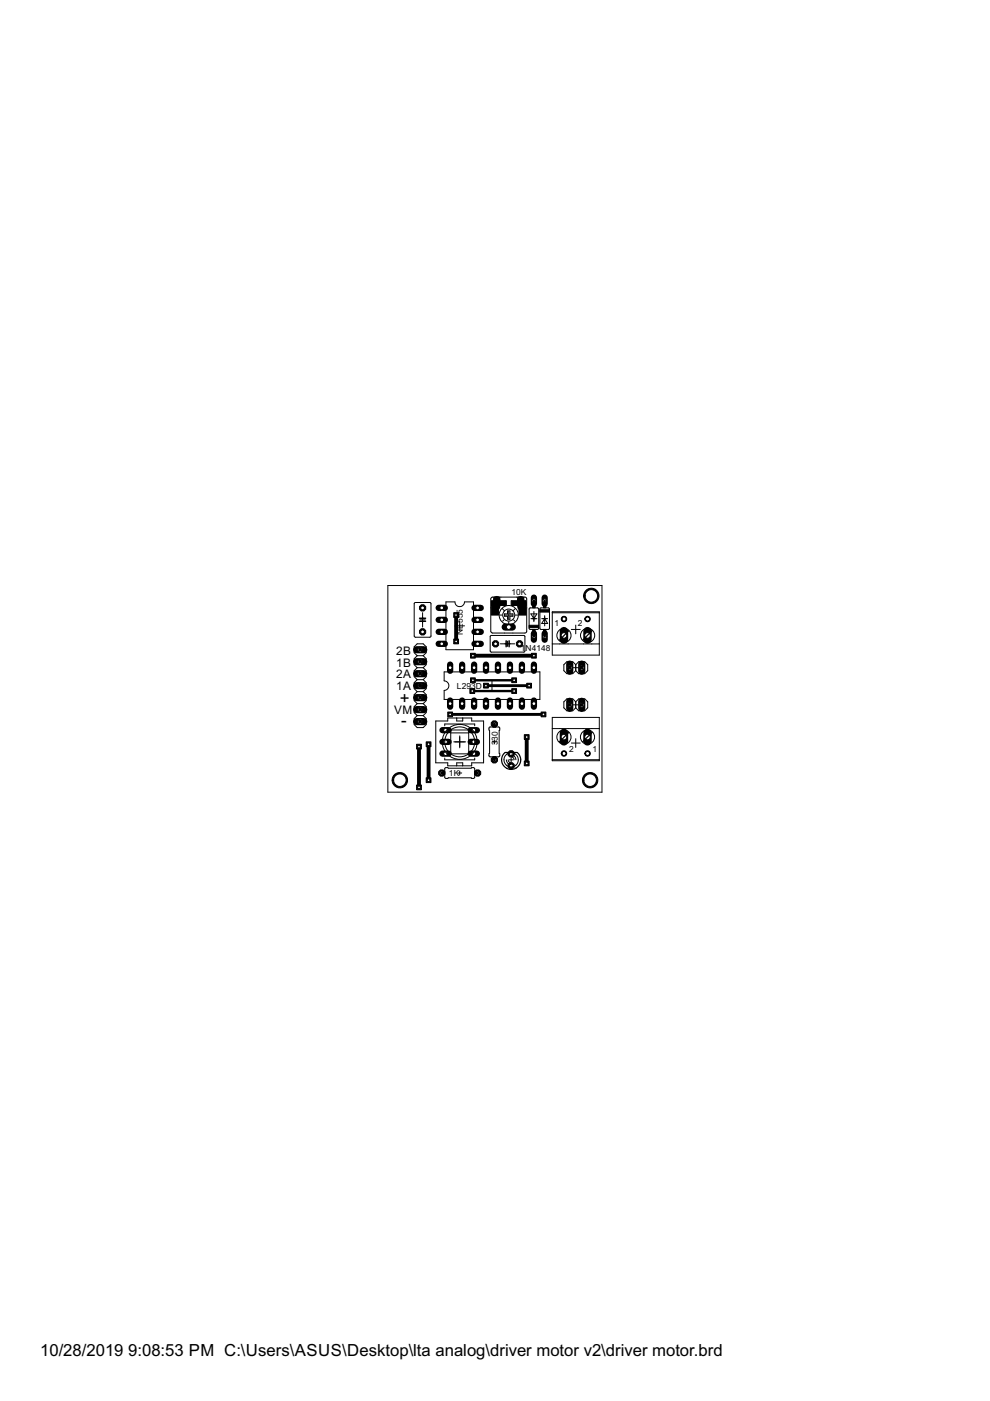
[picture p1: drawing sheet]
<svg xmlns="http://www.w3.org/2000/svg" width="210mm" height="297mm" viewBox="0 0 210 297" stroke-linecap="round" stroke-linejoin="round" font-family="sans-serif">
<defs><g id="words">
<g font-size="4">
<text x="84.8" y="149.2">+</text>
<text x="85" y="154">-</text>
<text x="8.5" y="287.5">10/28/2019</text>
<text x="27.2" y="287.5">9:08:53 PM C:\Users\ASUS\Desktop\lta analog\driver motor v2\driver motor.brd</text>
</g>
<g font-size="2.8">
<text x="84" y="143.9">2A</text>
<text x="84" y="141.3">1B</text>
<text x="84" y="138.8">2B</text>
<text x="84" y="146.4">1A</text>
<text x="83.6" y="151.5">VM</text>
</g>
<g font-size="2">
<text x="108.4" y="126.2">10K</text>
<text x="98.1" y="134.7" transform="rotate(-90 98.1 134.7)">NE</text>
<text x="98.1" y="132.1" transform="rotate(-90 98.1 132.1)">555</text>
<text x="117.5" y="132.8">1</text>
<text x="122.5" y="132.8">2</text>
<text x="110.4" y="138">1N4148</text>
<text x="96.9" y="146">L293D</text>
<text x="105.5" y="158" transform="rotate(-90 105.5 158)">330</text>
<text x="120.7" y="159.5">2</text>
<text x="125.6" y="159.5">1</text>
<text x="95.2" y="164.5">1K</text>
</g>
</g></defs>
<path d="M96.7 130.4v5.6M100.3 139h12.9M88.8 158.3v8.6M90.9 157.8v7.6M111.7 156.3v5.6" fill="none" stroke="#000" stroke-width=".83"/>
<path d="M100.1 146.5h8.9M100.3 144.2h8.7" fill="none" stroke="#000" stroke-width=".51"/>
<path d="M95.4 151.5h19.8M103 145.4h9.2" fill="none" stroke="#000" stroke-width=".61"/>
<g fill="#000" stroke="#000" stroke-width=".21">
<path d="M124.1 125.3a1.63 1.63 0 0 1 2.6 .2 1.63 1.63 0 0 1-.9 2.4 1.63 1.63 0 0 1-2.1-1.6h.4a1.33 1.33 0 0 1 1.9-1.1 1.33 1.33 0 0 1 .2 2.3 1.33 1.33 0 0 1-2.1-.8v-.4h-.4z" fill-rule="evenodd"/>
<path d="M83.5 164.4a1.64 1.64 0 0 1 2.6 .1 1.64 1.64 0 0 1-.8 2.5 1.64 1.64 0 0 1-2.2-1.6h.4a1.33 1.33 0 0 1 1.9-1.1 1.33 1.33 0 0 1 .2 2.2 1.33 1.33 0 0 1-2.1-.8v-.3h-.4z" fill-rule="evenodd"/>
<path d="M123.9 164.4a1.64 1.64 0 0 1 2.6 .1 1.64 1.64 0 0 1-.9 2.5 1.64 1.64 0 0 1-2.1-1.6h.3a1.33 1.33 0 0 1 2-1.1 1.33 1.33 0 0 1 .1 2.2 1.33 1.33 0 0 1-2.1-.8v-.3h-.3z" fill-rule="evenodd"/>
</g>
<path d="M95.4 148.5v1.3" fill="none" stroke="#000" stroke-width="1.3"/>
<circle cx="95.4" cy="149.2" r=".4" fill="#fff" stroke="#000" stroke-width=".21"/>
<path d="M98 148.5v1.3" fill="none" stroke="#000" stroke-width="1.3"/>
<circle cx="98" cy="149.2" r=".4" fill="#fff" stroke="#000" stroke-width=".21"/>
<path d="M110.7 148.5v1.3" fill="none" stroke="#000" stroke-width="1.3"/>
<circle cx="110.7" cy="149.2" r=".4" fill="#fff" stroke="#000" stroke-width=".21"/>
<path d="M113.2 148.5v1.3" fill="none" stroke="#000" stroke-width="1.3"/>
<circle cx="113.2" cy="149.2" r=".4" fill="#fff" stroke="#000" stroke-width=".21"/>
<path d="M100.5 148.5v1.3" fill="none" stroke="#000" stroke-width="1.3"/>
<circle cx="100.5" cy="149.2" r=".4" fill="#fff" stroke="#000" stroke-width=".21"/>
<path d="M103 148.5v1.3" fill="none" stroke="#000" stroke-width="1.3"/>
<circle cx="103" cy="149.2" r=".4" fill="#fff" stroke="#000" stroke-width=".21"/>
<path d="M108.1 148.5v1.3" fill="none" stroke="#000" stroke-width="1.3"/>
<circle cx="108.1" cy="149.2" r=".4" fill="#fff" stroke="#000" stroke-width=".21"/>
<path d="M105.6 148.5v1.3" fill="none" stroke="#000" stroke-width="1.3"/>
<circle cx="105.6" cy="149.2" r=".4" fill="#fff" stroke="#000" stroke-width=".21"/>
<path d="M113.2 140.9v1.3" fill="none" stroke="#000" stroke-width="1.3"/>
<circle cx="113.2" cy="141.6" r=".4" fill="#fff" stroke="#000" stroke-width=".21"/>
<path d="M110.7 140.9v1.3" fill="none" stroke="#000" stroke-width="1.3"/>
<circle cx="110.7" cy="141.6" r=".4" fill="#fff" stroke="#000" stroke-width=".21"/>
<path d="M108.1 140.9v1.3" fill="none" stroke="#000" stroke-width="1.3"/>
<circle cx="108.1" cy="141.6" r=".4" fill="#fff" stroke="#000" stroke-width=".21"/>
<path d="M105.6 140.9v1.3" fill="none" stroke="#000" stroke-width="1.3"/>
<circle cx="105.6" cy="141.6" r=".4" fill="#fff" stroke="#000" stroke-width=".21"/>
<path d="M103 140.9v1.3" fill="none" stroke="#000" stroke-width="1.3"/>
<circle cx="103" cy="141.6" r=".4" fill="#fff" stroke="#000" stroke-width=".21"/>
<path d="M100.5 140.9v1.3" fill="none" stroke="#000" stroke-width="1.3"/>
<circle cx="100.5" cy="141.6" r=".4" fill="#fff" stroke="#000" stroke-width=".21"/>
<path d="M98 140.9v1.3" fill="none" stroke="#000" stroke-width="1.3"/>
<circle cx="98" cy="141.6" r=".4" fill="#fff" stroke="#000" stroke-width=".21"/>
<path d="M95.4 140.9v1.3" fill="none" stroke="#000" stroke-width="1.3"/>
<circle cx="95.4" cy="141.6" r=".4" fill="#fff" stroke="#000" stroke-width=".21"/>
<path d="M88.3 153h1.6" fill="none" stroke="#000" stroke-width="1.5"/>
<circle cx="89.1" cy="153" r=".51" fill="#fff" stroke="#000" stroke-width=".21"/>
<path d="M88.3 150.5h1.6" fill="none" stroke="#000" stroke-width="1.5"/>
<circle cx="89.1" cy="150.5" r=".51" fill="#fff" stroke="#000" stroke-width=".21"/>
<path d="M88.3 147.9h1.6" fill="none" stroke="#000" stroke-width="1.5"/>
<circle cx="89.1" cy="147.9" r=".51" fill="#fff" stroke="#000" stroke-width=".21"/>
<path d="M88.3 145.4h1.6" fill="none" stroke="#000" stroke-width="1.5"/>
<circle cx="89.1" cy="145.4" r=".51" fill="#fff" stroke="#000" stroke-width=".21"/>
<path d="M88.3 142.8h1.6" fill="none" stroke="#000" stroke-width="1.5"/>
<circle cx="89.1" cy="142.8" r=".51" fill="#fff" stroke="#000" stroke-width=".21"/>
<path d="M88.3 140.3h1.6" fill="none" stroke="#000" stroke-width="1.5"/>
<circle cx="89.1" cy="140.3" r=".51" fill="#fff" stroke="#000" stroke-width=".21"/>
<path d="M88.3 137.8h1.6" fill="none" stroke="#000" stroke-width="1.5"/>
<circle cx="89.1" cy="137.8" r=".51" fill="#fff" stroke="#000" stroke-width=".21"/>
<path d="M123.3 148.7v1.5" fill="none" stroke="#000" stroke-width="1.5"/>
<circle cx="123.3" cy="149.4" r=".51" fill="#fff" stroke="#000" stroke-width=".21"/>
<path d="M120.8 148.7v1.5" fill="none" stroke="#000" stroke-width="1.5"/>
<circle cx="120.8" cy="149.4" r=".51" fill="#fff" stroke="#000" stroke-width=".21"/>
<path d="M120.8 140.8v1.5" fill="none" stroke="#000" stroke-width="1.5"/>
<circle cx="120.8" cy="141.6" r=".51" fill="#fff" stroke="#000" stroke-width=".21"/>
<path d="M123.3 140.8v1.5" fill="none" stroke="#000" stroke-width="1.5"/>
<circle cx="123.3" cy="141.6" r=".51" fill="#fff" stroke="#000" stroke-width=".21"/>
<circle cx="108.4" cy="162.4" r=".71" fill="#000" stroke="#000" stroke-width=".21"/>
<circle cx="108.4" cy="162.4" r=".4" fill="#fff" stroke="#000" stroke-width=".21"/>
<circle cx="108.4" cy="159.8" r=".71" fill="#000" stroke="#000" stroke-width=".21"/>
<circle cx="108.4" cy="159.8" r=".4" fill="#fff" stroke="#000" stroke-width=".21"/>
<circle cx="104.8" cy="153.5" r=".71" fill="#000" stroke="#000" stroke-width=".21"/>
<circle cx="104.8" cy="153.5" r=".4" fill="#fff" stroke="#000" stroke-width=".21"/>
<circle cx="104.8" cy="161.1" r=".71" fill="#000" stroke="#000" stroke-width=".21"/>
<circle cx="104.8" cy="161.1" r=".4" fill="#fff" stroke="#000" stroke-width=".21"/>
<path d="M107.1 132.9h1.5" fill="none" stroke="#000" stroke-width="1.5"/>
<circle cx="107.9" cy="132.9" r=".51" fill="#fff" stroke="#000" stroke-width=".21"/>
<path d="M110.4 127.1v1.5" fill="none" stroke="#000" stroke-width="1.5"/>
<circle cx="110.4" cy="127.9" r=".51" fill="#fff" stroke="#000" stroke-width=".21"/>
<path d="M105.3 127.1v1.5" fill="none" stroke="#000" stroke-width="1.5"/>
<circle cx="105.3" cy="127.9" r=".51" fill="#fff" stroke="#000" stroke-width=".21"/>
<path d="M99.8 154.8h1.3" fill="none" stroke="#000" stroke-width="1.3"/>
<circle cx="100.5" cy="154.8" r=".4" fill="#fff" stroke="#000" stroke-width=".21"/>
<path d="M99.8 159.8h1.3" fill="none" stroke="#000" stroke-width="1.3"/>
<circle cx="100.5" cy="159.8" r=".4" fill="#fff" stroke="#000" stroke-width=".21"/>
<path d="M93.8 154.8h1.3" fill="none" stroke="#000" stroke-width="1.3"/>
<circle cx="94.5" cy="154.8" r=".4" fill="#fff" stroke="#000" stroke-width=".21"/>
<path d="M93.8 159.8h1.3" fill="none" stroke="#000" stroke-width="1.3"/>
<circle cx="94.5" cy="159.8" r=".4" fill="#fff" stroke="#000" stroke-width=".21"/>
<path d="M99.8 157.3h1.3" fill="none" stroke="#000" stroke-width="1.3"/>
<circle cx="100.5" cy="157.3" r=".4" fill="#fff" stroke="#000" stroke-width=".21"/>
<path d="M93.8 157.3h1.3" fill="none" stroke="#000" stroke-width="1.3"/>
<circle cx="94.5" cy="157.3" r=".4" fill="#fff" stroke="#000" stroke-width=".21"/>
<path d="M124.6 155.4v1.8" fill="none" stroke="#000" stroke-width="1.8"/>
<circle cx="124.6" cy="156.3" r=".59" fill="#fff" stroke="#000" stroke-width=".21"/>
<path d="M119.6 155.4v1.8" fill="none" stroke="#000" stroke-width="1.8"/>
<circle cx="119.6" cy="156.3" r=".59" fill="#fff" stroke="#000" stroke-width=".21"/>
<path d="M119.6 133.8v1.8" fill="none" stroke="#000" stroke-width="1.8"/>
<circle cx="119.6" cy="134.7" r=".59" fill="#fff" stroke="#000" stroke-width=".21"/>
<path d="M124.6 133.8v1.8" fill="none" stroke="#000" stroke-width="1.8"/>
<circle cx="124.6" cy="134.7" r=".59" fill="#fff" stroke="#000" stroke-width=".21"/>
<path d="M115.5 126.7v1.3" fill="none" stroke="#000" stroke-width="1.3"/>
<circle cx="115.5" cy="127.4" r=".4" fill="#fff" stroke="#000" stroke-width=".21"/>
<path d="M115.5 134.3v1.3" fill="none" stroke="#000" stroke-width="1.3"/>
<circle cx="115.5" cy="135" r=".4" fill="#fff" stroke="#000" stroke-width=".21"/>
<path d="M113.2 134.3v1.3" fill="none" stroke="#000" stroke-width="1.3"/>
<circle cx="113.2" cy="135" r=".4" fill="#fff" stroke="#000" stroke-width=".21"/>
<path d="M113.2 126.7v1.3" fill="none" stroke="#000" stroke-width="1.3"/>
<circle cx="113.2" cy="127.4" r=".4" fill="#fff" stroke="#000" stroke-width=".21"/>
<path d="M93 128.9h1.3" fill="none" stroke="#000" stroke-width="1.3"/>
<circle cx="93.7" cy="128.9" r=".4" fill="#fff" stroke="#000" stroke-width=".21"/>
<path d="M93 131.4h1.3" fill="none" stroke="#000" stroke-width="1.3"/>
<circle cx="93.7" cy="131.4" r=".4" fill="#fff" stroke="#000" stroke-width=".21"/>
<path d="M100.6 131.4h1.3" fill="none" stroke="#000" stroke-width="1.3"/>
<circle cx="101.3" cy="131.4" r=".4" fill="#fff" stroke="#000" stroke-width=".21"/>
<path d="M100.6 128.9h1.3" fill="none" stroke="#000" stroke-width="1.3"/>
<circle cx="101.3" cy="128.9" r=".4" fill="#fff" stroke="#000" stroke-width=".21"/>
<path d="M93 134h1.3" fill="none" stroke="#000" stroke-width="1.3"/>
<circle cx="93.7" cy="134" r=".4" fill="#fff" stroke="#000" stroke-width=".21"/>
<path d="M93 136.5h1.3" fill="none" stroke="#000" stroke-width="1.3"/>
<circle cx="93.7" cy="136.5" r=".4" fill="#fff" stroke="#000" stroke-width=".21"/>
<path d="M100.6 134h1.3" fill="none" stroke="#000" stroke-width="1.3"/>
<circle cx="101.3" cy="134" r=".4" fill="#fff" stroke="#000" stroke-width=".21"/>
<path d="M100.6 136.5h1.3" fill="none" stroke="#000" stroke-width="1.3"/>
<circle cx="101.3" cy="136.5" r=".4" fill="#fff" stroke="#000" stroke-width=".21"/>
<circle cx="93.7" cy="163.9" r=".71" fill="#000" stroke="#000" stroke-width=".21"/>
<circle cx="93.7" cy="163.9" r=".4" fill="#fff" stroke="#000" stroke-width=".21"/>
<circle cx="101.3" cy="163.9" r=".71" fill="#000" stroke="#000" stroke-width=".21"/>
<circle cx="101.3" cy="163.9" r=".4" fill="#fff" stroke="#000" stroke-width=".21"/>
<circle cx="89.6" cy="134" r=".71" fill="#000" stroke="#000" stroke-width=".21"/>
<circle cx="89.6" cy="134" r=".4" fill="#fff" stroke="#000" stroke-width=".21"/>
<circle cx="89.6" cy="128.9" r=".71" fill="#000" stroke="#000" stroke-width=".21"/>
<circle cx="89.6" cy="128.9" r=".4" fill="#fff" stroke="#000" stroke-width=".21"/>
<circle cx="105.1" cy="136.5" r=".71" fill="#000" stroke="#000" stroke-width=".21"/>
<circle cx="105.1" cy="136.5" r=".4" fill="#fff" stroke="#000" stroke-width=".21"/>
<circle cx="110.2" cy="136.5" r=".71" fill="#000" stroke="#000" stroke-width=".21"/>
<circle cx="110.2" cy="136.5" r=".4" fill="#fff" stroke="#000" stroke-width=".21"/>
<path d="M90.4 157.3h1v1h-1z" fill="#000" stroke="#000" stroke-width=".21"/>
<circle cx="90.9" cy="157.8" r=".3" fill="#fff" stroke="#000" stroke-width=".21"/>
<path d="M90.4 164.9h1v1h-1z" fill="#000" stroke="#000" stroke-width=".21"/>
<circle cx="90.9" cy="165.4" r=".3" fill="#fff" stroke="#000" stroke-width=".21"/>
<path d="M111.2 161.4h1v1h-1z" fill="#000" stroke="#000" stroke-width=".21"/>
<circle cx="111.7" cy="161.9" r=".3" fill="#fff" stroke="#000" stroke-width=".21"/>
<path d="M111.2 155.8h1v1h-1z" fill="#000" stroke="#000" stroke-width=".21"/>
<circle cx="111.7" cy="156.3" r=".3" fill="#fff" stroke="#000" stroke-width=".21"/>
<path d="M99.6 146h1v1h-1z" fill="#000" stroke="#000" stroke-width=".21"/>
<circle cx="100.1" cy="146.5" r=".3" fill="#fff" stroke="#000" stroke-width=".21"/>
<path d="M108.5 146h1v1h-1z" fill="#000" stroke="#000" stroke-width=".21"/>
<circle cx="109" cy="146.5" r=".3" fill="#fff" stroke="#000" stroke-width=".21"/>
<path d="M99.8 143.7h1v1h-1z" fill="#000" stroke="#000" stroke-width=".21"/>
<circle cx="100.3" cy="144.2" r=".3" fill="#fff" stroke="#000" stroke-width=".21"/>
<path d="M108.5 143.7h1v1h-1z" fill="#000" stroke="#000" stroke-width=".21"/>
<circle cx="109" cy="144.2" r=".3" fill="#fff" stroke="#000" stroke-width=".21"/>
<path d="M96.2 135.5h1v1h-1z" fill="#000" stroke="#000" stroke-width=".21"/>
<circle cx="96.7" cy="136" r=".3" fill="#fff" stroke="#000" stroke-width=".21"/>
<path d="M96.2 129.9h1v1h-1z" fill="#000" stroke="#000" stroke-width=".21"/>
<circle cx="96.7" cy="130.4" r=".3" fill="#fff" stroke="#000" stroke-width=".21"/>
<path d="M88.3 157.8h1v1h-1z" fill="#000" stroke="#000" stroke-width=".21"/>
<circle cx="88.8" cy="158.3" r=".3" fill="#fff" stroke="#000" stroke-width=".21"/>
<path d="M88.3 166.4h1v1h-1z" fill="#000" stroke="#000" stroke-width=".21"/>
<circle cx="88.8" cy="166.9" r=".3" fill="#fff" stroke="#000" stroke-width=".21"/>
<path d="M102.5 144.9h1v1h-1z" fill="#000" stroke="#000" stroke-width=".21"/>
<circle cx="103" cy="145.4" r=".3" fill="#fff" stroke="#000" stroke-width=".21"/>
<path d="M111.7 144.9h1v1h-1z" fill="#000" stroke="#000" stroke-width=".21"/>
<circle cx="112.2" cy="145.4" r=".3" fill="#fff" stroke="#000" stroke-width=".21"/>
<path d="M99.8 138.5h1v1h-1z" fill="#000" stroke="#000" stroke-width=".21"/>
<circle cx="100.3" cy="139" r=".3" fill="#fff" stroke="#000" stroke-width=".21"/>
<path d="M112.7 138.5h1v1h-1z" fill="#000" stroke="#000" stroke-width=".21"/>
<circle cx="113.2" cy="139" r=".3" fill="#fff" stroke="#000" stroke-width=".21"/>
<path d="M94.9 151h1v1h-1z" fill="#000" stroke="#000" stroke-width=".21"/>
<circle cx="95.4" cy="151.5" r=".3" fill="#fff" stroke="#000" stroke-width=".21"/>
<path d="M114.7 151h1v1h-1z" fill="#000" stroke="#000" stroke-width=".21"/>
<circle cx="115.2" cy="151.5" r=".3" fill="#fff" stroke="#000" stroke-width=".21"/>
<g fill="none" stroke="#000" stroke-width=".21">
<path d="M82.2 124.1h45.4v43.9h-45.4zM87.9 127.8l3.2-.1 .3 .2v7l-.2 .2h-3.1l-.3-.2zM88.5 139l-.7 .7v1.2l.7 .7M88.5 139l-.7-.6v-1.3l.7-.6h1.2l.7 .6v1.3l-.7 .6M88.5 139h1.2M89 131.4h1.2M89.6 129.9v3M89.7 139l.7 .7v1.2l-.7 .7M94.6 127.6h1.9a1.02 1.02 0 0 0 1 1 1.02 1.02 0 0 0 1-1h1.9v10.2h-5.8zM96.5 132.7h2M97.5 131.7v2M104 134.8l7.1-.1 .2 .3v3.1l-.2 .2h-7l-.2-.3z"/>
<path d="M104.2 126.7h7.4v7.4l-.3 .1h-6.9l-.2-.1-.1-.3v-6.8zM106 130.4h.5M106.1 136.5h3M106.5 129l.5 .5M106.8 131.4l-.2 .3M107 130.2h.6v-.7h.5v.7h.7v.5h-.7v.6h-.5v-.6h-.6zM107 130.4h1.7M107.6 135.9v1.2M107.9 129.6v1.6M107.9 131.8v.5M108.9 131.4l.2 .3M109.3 129l-.5 .5"/>
<path d="M109.3 130.4h.5M112.2 128.9h1.8l.2 .1v4.2l-.2 .2-1.6 .1-.2-.2zM112.6 130.2h1.2l-.6 1zM112.6 131.2h1.2M113.2 129.6v2.2M114.5 128.9h1.7l.3 .1v4.2l-.2 .2-1.6 .1-.2-.2zM114.9 131.2h1.2M115.5 130.5v2.2M115.5 131.2l.6 1h-1.2zM117.1 129.7h10v9.2h-10zM117.1 136.5h10M117.1 129.9h10"/>
<path d="M121.1 133.5h1.9M122.1 132.5v1.9M88.5 141.6l-.7 .6v1.3l.7 .6M88.5 144.1l-.7 .6v1.3l.7 .6M88.5 146.6l-.7 .7v1.2l.7 .7M88.5 149.2l-.7 .6v1.3l.7 .6M88.5 151.7l-.7 .7v1.2l.7 .7h1.2l.7-.7v-1.2l-.7-.7M88.5 144.1h1.2M88.5 141.6h1.2M88.5 146.6h1.2M88.5 151.7h1.2M88.5 149.2h1.2"/>
<path d="M88.5 145.4h1.1M89.1 144.8v1.1M89.7 141.6l.7 .6v1.3l-.7 .6M89.7 144.1l.7 .6v1.3l-.7 .6M89.7 146.6l.7 .7v1.2l-.7 .7M89.7 149.2l.7 .6v1.3l-.7 .6M92.4 152.9h2.5v-.7h5.1v.7h2.5v8.8h-2.5v.7h-5.1v-.7h-2.5zM94.2 142.5h20.3v5.8h-20.3v-1.9a1.02 1.02 0 0 0 1-1 1.02 1.02 0 0 0-1-1zM94.3 153.9v-.4h6.3v.4M95.6 154.8h3.8v5h-3.8zM95.6 155.4h3.8M96.2 157.3h2.5"/>
<path d="M96.8 152.2v.7h1.3v-.7M97.5 156v2.6M103.3 145.4h2M103.8 154.2l2-.1 .1 .2-.1 5.4 .2 .5-.2 .2-1.9 .1-.2-.2zM104.3 144.4v2M104.4 157.3h.9M104.8 156.9v.8M107.5 159.9a1.51 1.51 0 0 0 0 2.4M109.3 159.9a1.52 1.52 0 0 1 0 2.4M109.3 159.9l-.9-.3-1 .4M117.1 152.1h10v9.2h-10zM117.1 154.5h10"/>
<path d="M121.1 157.5h1.9M121.5 141.6h1.1M121.5 149.4h1.1M122.1 148.8l-.7-.6h-1.2l-.7 .6v1.3l.7 .6h1.2l.7-.6M122.1 148.8l.6-.6h1.3l.6 .6v1.3l-.6 .6h-1.3l-.6-.6M122.1 140.9v1.3M122.1 148.8v1.3M122.1 156.6v1.9M122.1 140.9l.6-.6h1.3l.6 .6v1.3l-.6 .6h-1.3l-.6-.6M122.1 140.9l-.7-.6h-1.2l-.7 .6v1.3l.7 .6h1.2l.7-.6M94.3 160.7v.4h6.3v-.4M94.4 162.8h6.1l.1 .2v1.9l-.2 .1-.5-.1-5.5 .1-.1-.2z"/>
<path d="M96.8 162.4v-.7h1.3v.7M97 163.9h.9M97.5 163.5v.8M107.4 161.1l.3 .7 .7 .3M107.7 161.1l.2 .4 .5 .2M107.9 161.1h.9M108.4 160.5l.4 .1 .2 .5M108.4 160.1l.7 .3 .3 .7M108.4 160.7v.8M109.4 162.2l-1 .4-1-.3M117.1 161.1h10"/>
<circle cx="107.9" cy="130.4" r="2.03"/>
<circle cx="107.9" cy="130.4" r="1.27"/>
<circle cx="119.6" cy="134.7" r="1.5"/>
<circle cx="124.6" cy="134.7" r="1.5"/>
<circle cx="97.5" cy="157.3" r="3.7"/>
<circle cx="97.5" cy="157.3" r="3.2"/>
<circle cx="119.6" cy="156.3" r="1.5"/>
<circle cx="124.6" cy="156.3" r="1.5"/>
</g>
<path d="M120.6 133.7l-2 2M125.5 133.7l-1.9 2M107.1 159.6a2.02 2.02 0 0 0-.4 2.7 2.02 2.02 0 0 0 2.7 .5M107.1 159.5l2.6 .1a2.02 2.02 0 0 1-.3 3.3M120.6 155.3l-2 2M125.6 155.3l-2.1 2" fill="none" stroke="#000" stroke-width=".25"/>
<g fill="#000" stroke="#000" stroke-width=".21">
<path d="M119.2 130.8a.58 .58 0 0 1 .9 .2 .58 .58 0 0 1-.4 .8 .58 .58 0 0 1-.7-.6h.1a.42 .42 0 0 1 .6-.4 .42 .42 0 0 1 .2 .7 .42 .42 0 0 1-.7-.1l-.2-.2z" fill-rule="evenodd"/>
<path d="M124.2 130.8a.58 .58 0 0 1 .9 .2 .58 .58 0 0 1-.4 .8 .58 .58 0 0 1-.7-.6h.1a.42 .42 0 0 1 .6-.4 .42 .42 0 0 1 .2 .7 .42 .42 0 0 1-.7-.1l-.2-.2z" fill-rule="evenodd"/>
<path d="M119.2 159.3a.58 .58 0 0 1 .9 .2 .58 .58 0 0 1-.4 .8 .58 .58 0 0 1-.7-.5h.1a.43 .43 0 0 1 .7-.4 .43 .43 0 0 1 .1 .7 .43 .43 0 0 1-.7-.2l-.2-.1z" fill-rule="evenodd"/>
<path d="M124.2 159.3a.58 .58 0 0 1 .9 .2 .58 .58 0 0 1-.4 .8 .58 .58 0 0 1-.7-.5h.1a.42 .42 0 0 1 .6-.5 .42 .42 0 0 1 .2 .7 .42 .42 0 0 1-.7-.1l-.2-.1z" fill-rule="evenodd"/>
</g>
<g fill="#000" stroke="#000" stroke-width=".21">
<path d="M88.8 137.5h.5v.5h-.5zM104.2 127.4h3.2v1h-3.2zM104.2 127.7h1.5v2.7h-1.5zM104.7 126.6h1.3v.8h-1.3zM108.4 127.4h3.1v1h-3.1zM109.8 126.6h1.2v.8h-1.2zM110 127.7h1.5v2.7h-1.5zM112.2 132.6h2v.5h-2zM112.9 128.2h.6v.7h-.6zM112.9 133.5h.6v.6h-.6zM114.5 129.3h2v.5h-2zM115.2 133.5h.5v.6h-.5z"/>
<path d="M115.2 128.2h.5v.7h-.5zM88.8 140h.5v.5h-.5zM88.8 142.6h.5v.5h-.5zM88.8 145.1h.5v.5h-.5zM88.8 147.7h.5v.5h-.5zM88.8 150.2h.5v.5h-.5zM88.8 152.7h.5v.5h-.5zM104.5 153.9h.6v.2h-.6zM120.5 149.2h.6v.5h-.6zM120.5 141.3h.6v.5h-.6zM123.1 149.2h.5v.5h-.5zM123.1 141.3h.5v.5h-.5z"/>
<path d="M94 163.6h.3v.6h-.3zM100.6 163.6h.3v.6h-.3zM104.5 160.5h.6v.2h-.6z"/>
</g>
<path d="M89 131.7h1.2M89 131.1h1.2M107.3 135.9v1.2M107.9 135.9v1.2" fill="none" stroke="#000" stroke-width=".32"/>
<path d="M104.8 153.5v.4M93.7 163.9h.3M100.9 163.9h.4M104.8 160.7v.4" fill="none" stroke="#000" stroke-width=".61"/>
<path d="M113.2 127.4v.8M113.2 134.1v.9M115.5 127.4v.8M115.5 134.1v.9" fill="none" stroke="#000" stroke-width=".51"/>
<use href="#words"/>
</svg>
